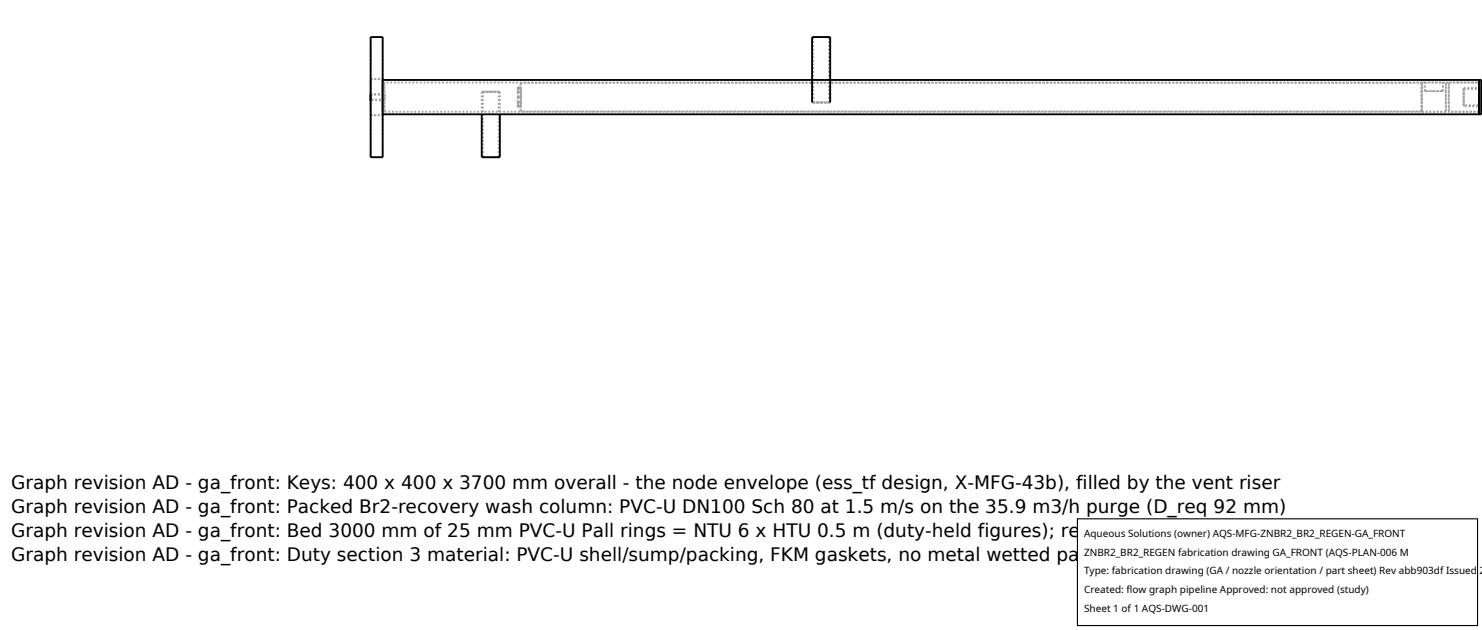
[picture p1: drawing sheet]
<svg xmlns="http://www.w3.org/2000/svg" width="212mm" height="90mm" viewBox="0 0 212 90" stroke-linecap="round" stroke-linejoin="round" font-family="sans-serif">
<defs><g id="words">
<g font-size="2.6">
<text x="1.6" y="69.8">Graph revision AD - ga_front: Keys: 400 x 400 x 3700 mm overall - the node envelope (ess_tf design, X-MFG-43b), filled by the vent riser</text>
<text x="1.6" y="73.3">Graph revision AD - ga_front: Packed Br2-recovery wash column: PVC-U DN100 Sch 80 at 1.5 m/s on the 35.9 m3/h purge (D_req 92 mm)</text>
<text x="1.6" y="76.7">Graph revision AD - ga_front: Bed 3000 mm of 25 mm PVC-U Pall rings = NTU 6 x HTU 0.5 m (duty-held figures); removal 99.75 %, 10 ppmv Br2 out</text>
<text x="1.6" y="80.2">Graph revision AD - ga_front: Duty section 3 material: PVC-U shell/sump/packing, FKM gaskets, no metal wetted part</text>
</g>
<g font-size="1.4">
<text x="154.8" y="76.6">Aqueous Solutions (owner) AQS-MFG-ZNBR2_BR2_REGEN-GA_FRONT</text>
<text x="154.8" y="79.3">ZNBR2_BR2_REGEN fabrication drawing GA_FRONT (AQS-PLAN-006 M</text>
<text x="154.8" y="82">Type: fabrication drawing (GA / nozzle orientation / part sheet) Rev abb903df Issued 2</text>
<text x="154.8" y="84.7">Created: flow graph pipeline Approved: not approved (study)</text>
<text x="154.8" y="87.4">Sheet 1 of 1 AQS-DWG-001</text>
</g>
</g></defs>
<g fill="none" stroke="#a0a0a0" stroke-width=".26" stroke-dasharray=".3 .3" stroke-linecap="butt">
<path d="M52.9 14.3v-.9M52.9 13.5h2M52.9 13.5v.7M52.9 14.2v-.7M52.9 5.3h1.8M52.9 16.4v-5.1M52.9 16.4h1.8M52.9 11.3h1.8M52.9 13.4h2M54.6 11.4h.1M54.6 11.4v4.9M54.6 16.3v-4.9"/>
<path d="M54.6 11.8h.3M54.6 11.8v4.2M54.6 16v-4.2M54.7 16.4v-5.1M54.7 16.3h-.1M54.7 11.8h156.6M54.7 11.8v4.2M54.7 16v-4.2M54.9 11.8v4.2M54.9 16v-4.2M54.9 16h-.3M54.9 13.4v.9"/>
<path d="M54.9 14.3v-.9M54.9 13.5v.7M54.9 14.2v-.7M54.9 14.3h-2M54.9 14.2h-2M68.8 13.1h1.3M68.8 13.1v3.2M69 13.1h1.1M69 13.1v9.3M70.1 13.1h1.3M70.1 13.1h1.1M71.2 13.1h-2.2"/>
<path d="M71.2 13.1v9.3M71.4 13.1h-2.6M71.4 13.1v3.2M74 13.2v-.5M74 13.9v-.7M74 14.6v-.7M74 15.1v-.5M74 15.3v-.2M74 15.1v.2M74 14.6v.5M74 13.9v.7M74 13.2v.7"/>
<path d="M74 12.7v.5M74 12.5v.2M74 12.7v-.2M74 13.2h.4M74 12.7h.4M74 13.9h.4M74 14.6h.4M74 15.1h.4M74 15.3h.4M74 12.5h.4M74.4 11.8h128.6M74.4 11.8v4.1"/>
<path d="M74.4 15.9v-4.1M74.4 13.2v-.5M74.4 13.9v-.7M74.4 14.6v-.7M74.4 15.1v-.5M74.4 15.3v-.2M74.4 15.1v.2M74.4 14.6v.5M74.4 13.9v.7M74.4 13.2v.7M74.4 12.7v.5M74.4 12.5v.2"/>
<path d="M74.4 12.7v-.2M116 14.6h1.3M116.2 5.3h1.1M116.2 14.6h1.1M116.2 14.6v-9.3M117.3 14.6h1.3M117.3 5.3h1.1M117.3 14.6h1.1M118.4 5.3h-2.2M118.4 14.6h-2.2M118.4 14.6v-9.3M118.6 5.3h-2.6"/>
<path d="M118.6 14.6h-2.6M203 11.8v4.1M203 15.9v-4.1M203 15.9h-128.6M203.1 11.8v4.2M203.1 16v-4.2M203.1 11.8h.4M203.5 11.8h2.6M203.5 13v-1.2M203.5 13h2.6M206.1 11.8h.4M206.1 13v-1.2"/>
<path d="M206.1 13h-2.6M206.5 11.8v4.2M206.5 16v-4.2M206.5 16h-3.4M206.9 11.8h4.3M206.9 11.8v4.2M206.9 16v-4.2M209 12.6h2.6M209 12.6v2.6M209 15.2v-2.6M209 12.7h2.7M209 12.7v2.3"/>
<path d="M209 15v-2.3M211.2 11.8v4.2M211.2 16v-4.2M211.2 16h-4.3M211.2 16.3v-4.9M211.3 16.3v-4.9M211.3 11.8v4.2M211.3 16v-4.2M211.3 16h-156.6M211.6 16.3v-4.9M211.6 15.2h-2.6M211.7 15.2v-2.6"/>
<path d="M211.7 12.7v2.3M211.7 15v-2.3M211.7 15h-2.7M52.9 22.4h1.8M52.9 22.4v-17.1M54.7 22.4v-17.1M69 22.4h1.1M70.1 22.4h1.1M71.2 22.4h-2.2M71.4 22.4h-2.6"/>
</g>
<path d="M52.9 5.3h1.8v17.1h-1.8zM52.9 13.4v.9M54.7 11.4h156.9v4.9h-156.9M68.8 16.3v6.1h2.6v-6.1M116 14.6v-9.3h2.6v9.3M211.2 11.4v4.9M211.3 11.4v4.9M211.6 12.6h.1v2.6h-.1" fill="none" stroke="#000" stroke-width=".26"/>
<path d="M153.9 74.1h57.1v15.2h-57.1z" fill="#fff" stroke="#000" stroke-width=".16"/>
<use href="#words"/>
</svg>
